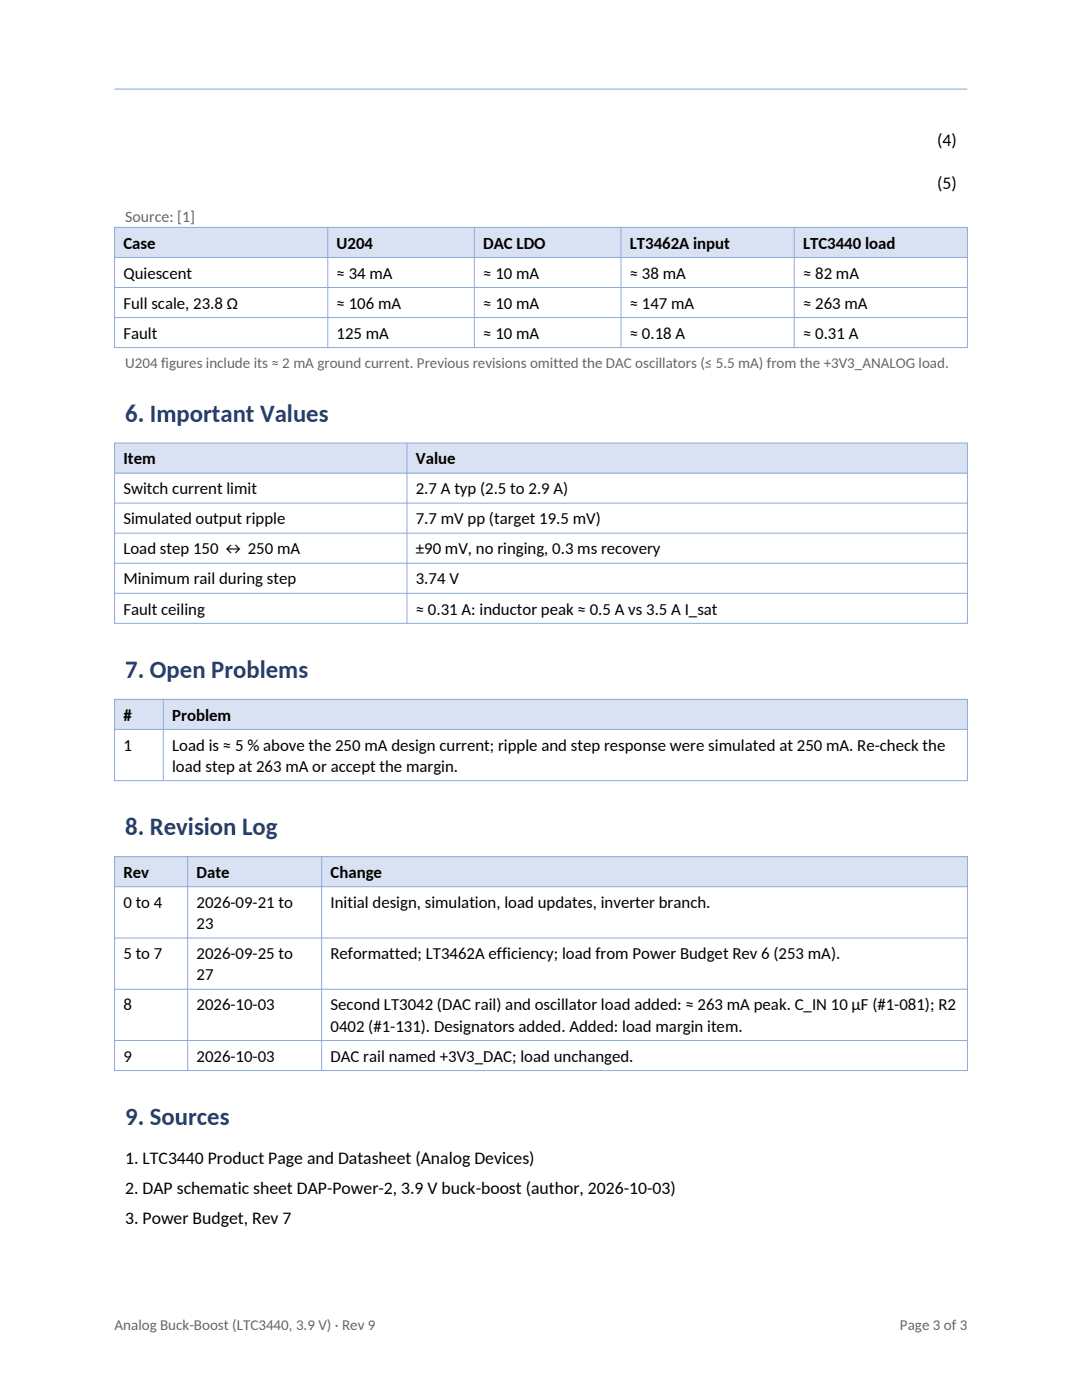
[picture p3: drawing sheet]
<svg xmlns="http://www.w3.org/2000/svg" width="216mm" height="279mm" viewBox="0 0 216 279" stroke-linecap="round" stroke-linejoin="round" font-family="sans-serif">
<defs><g id="words">
<g font-size="4.9" fill="#243f73">
<text x="25" y="84.2">6. Important Values</text>
<text x="25" y="135.3">7. Open Problems</text>
<text x="25" y="166.7">8. Revision Log</text>
<text x="25" y="224.6">9. Sources</text>
</g>
<g font-size="3.5">
<text x="187" y="29">(4)</text>
<text x="187" y="37.8">(5)</text>
<text x="25" y="232.4">1. LTC3440 Product Page and Datasheet (Analog Devices)</text>
<text x="25" y="238.3">2. DAP schematic sheet DAP-Power-2, 3.9 V buck-boost (author, 2026-10-03)</text>
<text x="25" y="244.3">3. Power Budget, Rev 7</text>
</g>
<g font-size="3.4">
<text x="24.6" y="49.6">Case</text>
<text x="67.2" y="49.6">U204</text>
<text x="96.4" y="49.6">DAC LDO</text>
<text x="125.7" y="49.6">LT3462A input</text>
<text x="160.2" y="49.6">LTC3440 load</text>
<text x="24.6" y="55.6">Quiescent</text>
<text x="67.2" y="55.6">≈ 34 mA</text>
<text x="96.4" y="55.6">≈ 10 mA</text>
<text x="125.7" y="55.6">≈ 38 mA</text>
<text x="160.2" y="55.6">≈ 82 mA</text>
<text x="24.6" y="61.6">Full scale, 23.8 Ω</text>
<text x="67.2" y="61.6">≈ 106 mA</text>
<text x="96.4" y="61.6">≈ 10 mA</text>
<text x="125.7" y="61.6">≈ 147 mA</text>
<text x="160.2" y="61.6">≈ 263 mA</text>
<text x="24.6" y="67.6">Fault</text>
<text x="67.2" y="67.6">125 mA</text>
<text x="96.4" y="67.6">≈ 10 mA</text>
<text x="125.7" y="67.6">≈ 0.18 A</text>
<text x="160.2" y="67.6">≈ 0.31 A</text>
<text x="24.6" y="92.7">Item</text>
<text x="83" y="92.7">Value</text>
<text x="24.6" y="98.6">Switch current limit</text>
<text x="83" y="98.6">2.7 A typ (2.5 to 2.9 A)</text>
<text x="24.6" y="104.6">Simulated output ripple</text>
<text x="83" y="104.6">7.7 mV pp (target 19.5 mV)</text>
<text x="24.6" y="110.6">Load step 150 ↔ 250 mA</text>
<text x="83" y="110.6">±90 mV, no ringing, 0.3 ms recovery</text>
<text x="24.6" y="116.6">Minimum rail during step</text>
<text x="83" y="116.6">3.74 V</text>
<text x="24.6" y="122.6">Fault ceiling</text>
<text x="83" y="122.6">≈ 0.31 A: inductor peak ≈ 0.5 A vs 3.5 A I_sat</text>
<text x="24.6" y="143.8">#</text>
<text x="34.3" y="143.8">Problem</text>
<text x="24.6" y="149.8">1</text>
<text x="34.3" y="149.8">Load is ≈ 5 % above the 250 mA design current; ripple and step response were simulated at 250 mA. Re-check the</text>
<text x="34.3" y="154">load step at 263 mA or accept the margin.</text>
<text x="24.6" y="175.2">Rev</text>
<text x="39.2" y="175.2">Date</text>
<text x="66" y="175.2">Change</text>
<text x="24.6" y="181.2">0 to 4</text>
<text x="39.2" y="181.2">2026-09-21 to</text>
<text x="39.2" y="185.4">23</text>
<text x="66" y="181.2">Initial design, simulation, load updates, inverter branch.</text>
<text x="24.6" y="191.4">5 to 7</text>
<text x="39.2" y="191.4">2026-09-25 to</text>
<text x="66" y="191.4">Reformatted; LT3462A efficiency; load from Power Budget Rev 6 (253 mA).</text>
<text x="39.2" y="195.7">27</text>
<text x="24.6" y="201.7">8</text>
<text x="39.2" y="201.7">2026-10-03</text>
<text x="66" y="201.7">Second LT3042 (DAC rail) and oscillator load added: ≈ 263 mA peak. C_IN 10 µF (#1-081); R2</text>
<text x="66" y="205.9">0402 (#1-131). Designators added. Added: load margin item.</text>
<text x="24.6" y="211.9">9</text>
<text x="39.2" y="211.9">2026-10-03</text>
<text x="66" y="211.9">DAC rail named +3V3_DAC; load unchanged.</text>
</g>
<text font-size="3.2" fill="#666" x="25" y="44.3">Source: [1]</text>
<g font-size="3" fill="#666">
<text x="25" y="73.4">U204 figures include its ≈ 2 mA ground current. Previous revisions omitted the DAC oscillators (≤ 5.5 mA) from the +3V3_ANALOG load.</text>
<text x="22.9" y="265.4">Analog Buck-Boost (LTC3440, 3.9 V) · Rev 9</text>
<text x="179.6" y="265.4">Page 3 of 3</text>
</g>
</g></defs>
<path d="M22.9 45.4h170.1v6h-170.1z" fill-rule="evenodd" fill="#d9e2f3"/>
<path d="M22.9 45.4h170.1v24h-170.1zM22.9 51.4h170.1M22.9 57.4h170.1M65.4 45.4v24M94.7 45.4v24M123.9 45.4v24M158.5 45.4v24M22.9 63.4h170.1" fill="none" stroke="#8ea9db" stroke-width=".2"/>
<path d="M22.9 88.4h170.1v6h-170.1z" fill-rule="evenodd" fill="#d9e2f3"/>
<path d="M22.9 88.4h170.1v36h-170.1zM22.9 94.4h170.1M81.2 88.4v36M22.9 100.4h170.1M22.9 106.4h170.1M22.9 112.4h170.1M22.9 118.4h170.1" fill="none" stroke="#8ea9db" stroke-width=".2"/>
<path d="M22.9 139.6h170.1v6h-170.1z" fill-rule="evenodd" fill="#d9e2f3"/>
<path d="M22.9 139.6h170.1v16.2h-170.1zM32.6 139.6v16.2M22.9 145.6h170.1" fill="none" stroke="#8ea9db" stroke-width=".2"/>
<path d="M22.9 171h170.1v6h-170.1z" fill-rule="evenodd" fill="#d9e2f3"/>
<path d="M22.9 171h170.1v42.7h-170.1zM22.9 177h170.1M37.4 171v42.7M64.2 171v42.7M22.9 187.2h170.1M22.9 197.4h170.1M22.9 207.7h170.1" fill="none" stroke="#8ea9db" stroke-width=".2"/>
<path d="M22.9 17.8h170.1" fill="none" stroke="#8ea9db" stroke-width=".21"/>
<use href="#words"/>
</svg>
